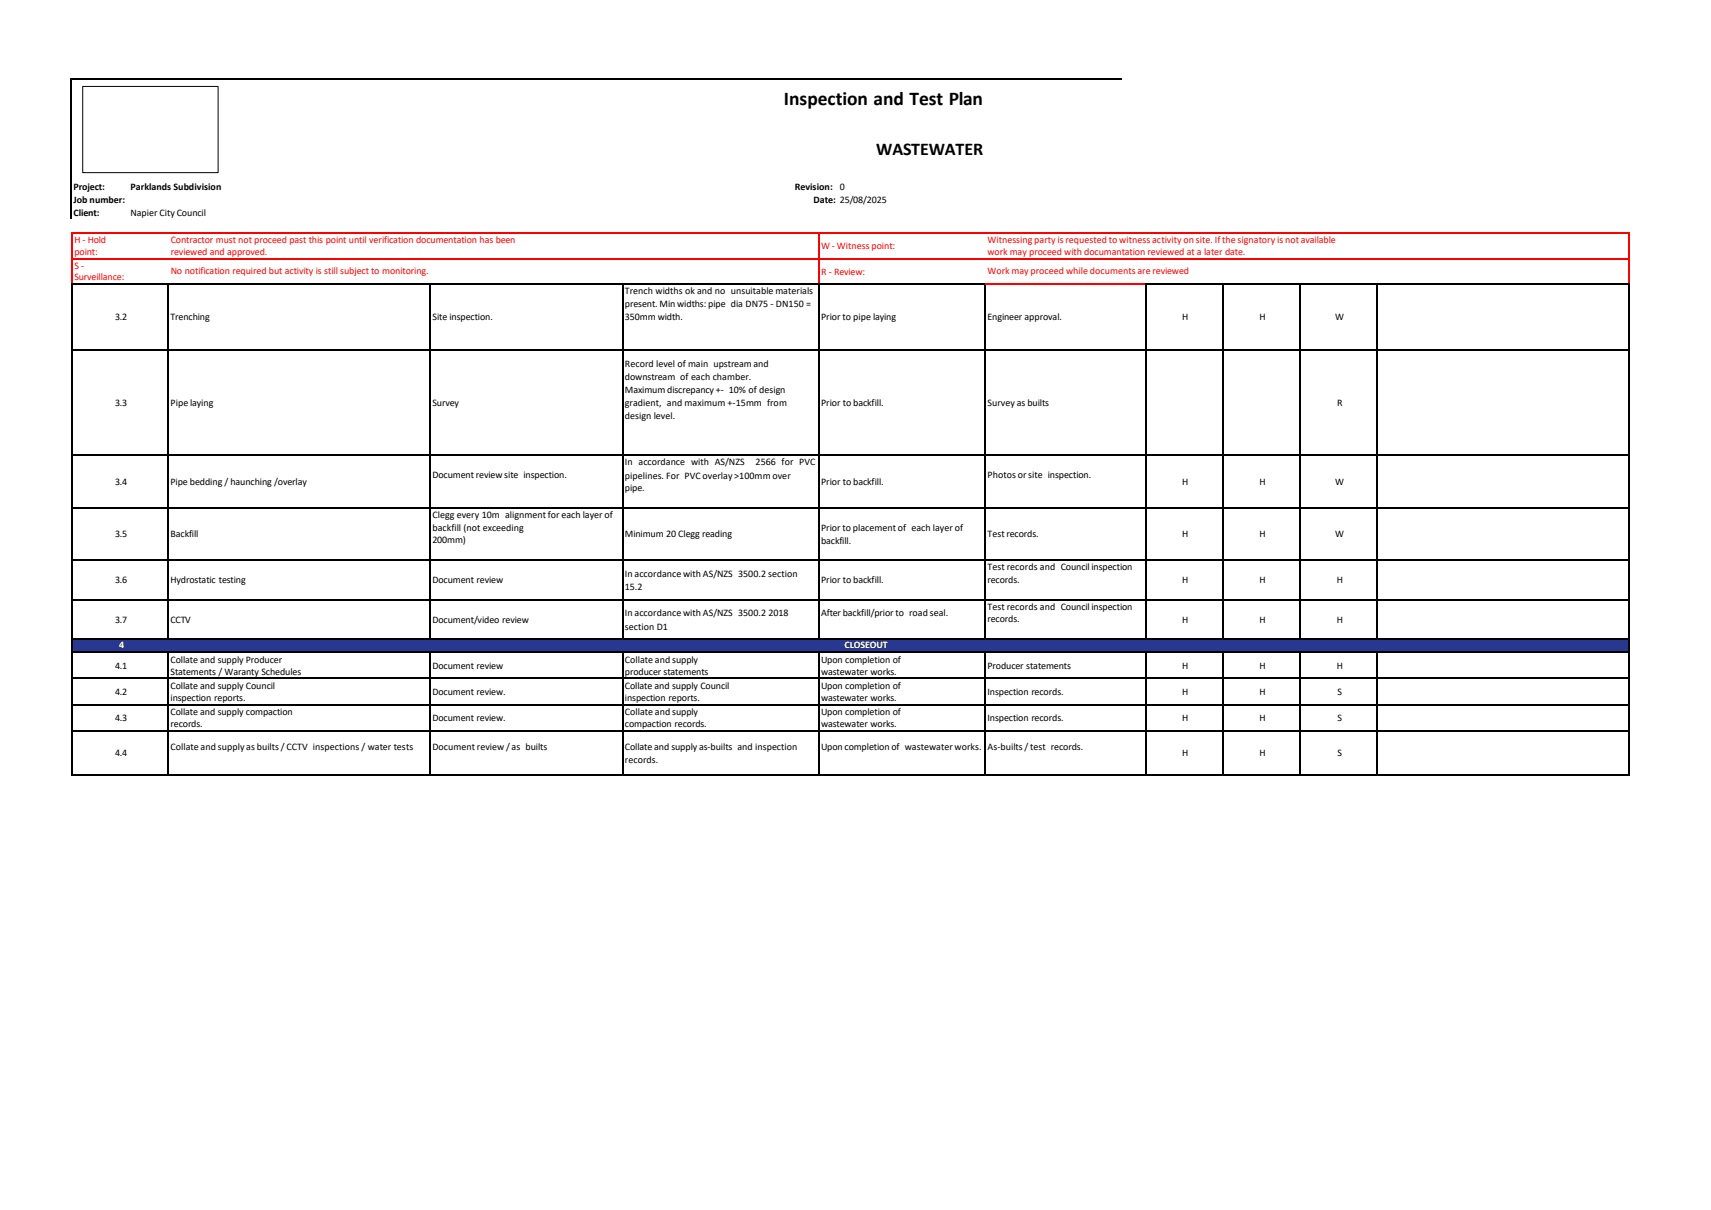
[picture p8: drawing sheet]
<svg xmlns="http://www.w3.org/2000/svg" width="420mm" height="297mm" viewBox="0 0 420 297" stroke-linecap="round" stroke-linejoin="round" font-family="sans-serif">
<defs><g id="words">
<text font-size="4.8" x="192.4" y="25.8">Inspection and Test Plan</text>
<text font-size="4.4" x="215.1" y="38">WASTEWATER</text>
<g font-size="2.5">
<text x="18.1" y="46.6">Project:</text>
<text x="32" y="46.6">Parklands Subdivision</text>
<text x="195.1" y="46.6">Revision: 0</text>
<text x="18.1" y="49.9">Job number:</text>
<text x="18.1" y="52.9">Client:</text>
<text x="32" y="52.9">Napier City Council</text>
<text x="199.7" y="49.9">Date: 25/08/2025</text>
<text x="153.4" y="72.3">Trench widths ok and no unsuitable materials</text>
<text x="153.4" y="75.5">present. Min widths: pipe dia DN75 - DN150 =</text>
<text x="28.3" y="78.6">3.2</text>
<text x="41.9" y="78.6">Trenching</text>
<text x="106.1" y="78.7">Site inspection.</text>
<text x="153.4" y="78.5">350mm width.</text>
<text x="201.5" y="78.7">Prior to pipe laying</text>
<text x="242.4" y="78.6">Engineer approval.</text>
<text x="290.2" y="78.6">H</text>
<text x="309.2" y="78.6">H</text>
<text x="327.7" y="78.6">W</text>
<text x="153.4" y="90.1">Record level of main upstreamand</text>
<text x="153.4" y="93.3">downstream of each chamber.</text>
<text x="28.3" y="99.6">3.3</text>
<text x="41.9" y="99.6">Pipe laying</text>
<text x="106.1" y="99.7">Survey</text>
<text x="153.4" y="96.5">Maximumdiscrepancy+- 10% of design</text>
<text x="153.4" y="99.7">gradient, and maximum +-15mm from</text>
<text x="201.5" y="99.7">Prior to backfill.</text>
<text x="242.4" y="99.6">Survey as builts</text>
<text x="328.2" y="99.6">R</text>
<text x="153.4" y="102.9">design level.</text>
<text x="28.3" y="119">3.4</text>
<text x="41.9" y="119">Pipe bedding / haunching /overlay</text>
<text x="106.1" y="117.5">Documentreviewsite inspection.</text>
<text x="153.4" y="114.3">In accordance with AS/NZS</text>
<text x="153.4" y="117.5">pipelines. For PVC overlay &gt;100mm over</text>
<text x="185.4" y="114.3">2566 for PVC</text>
<text x="201.5" y="119">Prior to backfill.</text>
<text x="242.4" y="117.5">Photos orsite inspection.</text>
<text x="290.2" y="119">H</text>
<text x="309.2" y="119">H</text>
<text x="327.7" y="119">W</text>
<text x="153.4" y="120.5">pipe.</text>
<text x="28.3" y="131.9">3.5</text>
<text x="41.9" y="131.9">Backfill</text>
<text x="106.1" y="127.1">Clegg every 10m alignment for each layer of</text>
<text x="106.1" y="130.4">backfill (not exceeding</text>
<text x="153.4" y="131.9">Minimum 20 Clegg reading</text>
<text x="201.5" y="130.4">Priorto placement of each layer of</text>
<text x="242.4" y="131.9">Test records.</text>
<text x="290.2" y="131.9">H</text>
<text x="309.2" y="131.9">H</text>
<text x="327.7" y="131.9">W</text>
<text x="106.1" y="133.3">200mm)</text>
<text x="201.5" y="133.6">backfill.</text>
<text x="28.3" y="143.2">3.6</text>
<text x="41.9" y="143.2">Hydrostatic testing</text>
<text x="106.1" y="143.2">Document review</text>
<text x="153.4" y="141.6">In accordancewith AS/NZS 3500.2 section</text>
<text x="201.5" y="143.2">Prior to backfill.</text>
<text x="242.4" y="140.1">Test records and Councilinspection</text>
<text x="242.4" y="143">records.</text>
<text x="290.2" y="143.2">H</text>
<text x="309.2" y="143.2">H</text>
<text x="328.1" y="143.2">H</text>
<text x="153.4" y="144.9">15.2</text>
<text x="242.4" y="149.8">Test records and Councilinspection</text>
<text x="28.3" y="152.9">3.7</text>
<text x="41.9" y="152.9">CCTV</text>
<text x="106.1" y="152.9">Document/video review</text>
<text x="153.4" y="151.3">In accordancewith AS/NZS 3500.2 2018</text>
<text x="153.4" y="154.6">section D1</text>
<text x="201.5" y="151.3">Afterbackfill/prior to road seal.</text>
<text x="242.4" y="152.7">records.</text>
<text x="290.2" y="152.9">H</text>
<text x="309.2" y="152.9">H</text>
<text x="328.1" y="152.9">H</text>
<text x="28.3" y="164.2">4.1</text>
<text x="41.9" y="162.7">Collate and supply Producer</text>
<text x="41.9" y="165.6">Statements / Waranty Schedules</text>
<text x="106.1" y="164.2">Document review</text>
<text x="153.4" y="162.7">Collate and supply</text>
<text x="153.4" y="165.6">producer statements</text>
<text x="201.5" y="162.7">Upon completion of</text>
<text x="201.5" y="165.6">wastewater works.</text>
<text x="242.4" y="164.2">Producer statements</text>
<text x="290.2" y="164.2">H</text>
<text x="309.2" y="164.2">H</text>
<text x="328.1" y="164.2">H</text>
<text x="28.3" y="170.6">4.2</text>
<text x="41.9" y="169.1">Collate and supply Council</text>
<text x="41.9" y="172">inspection reports.</text>
<text x="106.1" y="170.6">Document review.</text>
<text x="153.4" y="169.1">Collate and supply Council</text>
<text x="153.4" y="172">inspection reports.</text>
<text x="201.5" y="169.1">Upon completion of</text>
<text x="201.5" y="172">wastewater works.</text>
<text x="242.4" y="170.6">Inspection records.</text>
<text x="290.2" y="170.6">H</text>
<text x="309.2" y="170.6">H</text>
<text x="328.3" y="170.6">S</text>
<text x="28.3" y="177">4.3</text>
<text x="41.9" y="175.5">Collate and supply compaction</text>
<text x="41.9" y="178.4">records.</text>
<text x="106.1" y="177">Document review.</text>
<text x="153.4" y="175.5">Collate and supply</text>
<text x="153.4" y="178.4">compaction records.</text>
<text x="201.5" y="175.5">Upon completion of</text>
<text x="201.5" y="178.4">wastewater works.</text>
<text x="242.4" y="177">Inspection records.</text>
<text x="290.2" y="177">H</text>
<text x="309.2" y="177">H</text>
<text x="328.3" y="177">S</text>
<text x="28.3" y="185.7">4.4</text>
<text x="41.9" y="184.1">Collate and supply as builts /CCTV inspections / water tests</text>
<text x="106.1" y="184.1">Document review / as builts</text>
<text x="153.4" y="184.1">Collate and supply as-builts and inspection</text>
<text x="201.5" y="184.1">Uponcompletion of wastewater works.</text>
<text x="242.4" y="184.1">As-builts /test records.</text>
<text x="290.2" y="185.7">H</text>
<text x="309.2" y="185.7">H</text>
<text x="328.3" y="185.7">S</text>
<text x="153.4" y="187.3">records.</text>
</g>
<g font-size="2.5" fill="#f00">
<text x="18.2" y="59.7">H - Hold</text>
<text x="41.9" y="59.6">Contractor must not proceed past this point until verification documentation has been</text>
<text x="242.4" y="59.6">Witnessing party is requested to witness activity on site. Ifthe signatory is notavailable</text>
<text x="18.2" y="62.6">point:</text>
<text x="41.9" y="62.5">reviewed and approved.</text>
<text x="201.5" y="61.2">W - Witness point:</text>
<text x="242.4" y="62.5">work may proceed with documantation reviewed at a later date.</text>
<text x="18.2" y="66">S -</text>
<text x="18.2" y="68.8">Surveillance:</text>
<text x="41.9" y="67.4">No notification required but activity is still subject to monitoring.</text>
<text x="201.5" y="67.5">R - Review:</text>
<text x="242.4" y="67.4">Workmayproceed while documents are reviewed</text>
</g>
<g font-size="2.5" fill="#fff">
<text x="29.2" y="159.2">4</text>
<text x="207.3" y="159.2">CLOSEOUT</text>
</g>
</g></defs>
<g fill="#000">
<path d="M17.4 19.2h.2v.3h-.2z" fill-rule="evenodd"/>
<path d="M17.4 19.2h.2v.3h-.2z" fill-rule="evenodd"/>
</g>
<path d="M17.5 19.5v34.3M17.6 19.3h257.7" fill="none" stroke="#000" stroke-width=".25"/>
<path d="M20.3 21.2h33.2v21.2h-33.2z" fill-rule="evenodd" fill="#fff"/>
<path d="M20.3 21.2h33.2v21.2h-33.2z" fill="none" stroke="#000" stroke-width=".25"/>
<g fill="#f00">
<path d="M17.5 57h.2v.3h-.2z" fill-rule="evenodd"/>
<path d="M17.5 57h.2v.3h-.2z" fill-rule="evenodd"/>
</g>
<path d="M17.7 57.2h23.6" fill="none" stroke="#f00" stroke-width=".25"/>
<path d="M41.3 57h.3v.3h-.3z" fill-rule="evenodd" fill="#f00"/>
<path d="M41.6 57.2h159.2" fill="none" stroke="#f00" stroke-width=".25"/>
<path d="M200.8 57h.3v.3h-.3z" fill-rule="evenodd" fill="#f00"/>
<path d="M201.1 57.2h40.7" fill="none" stroke="#f00" stroke-width=".25"/>
<path d="M241.8 57h.2v.3h-.2z" fill-rule="evenodd" fill="#f00"/>
<path d="M242 57.2h157.7" fill="none" stroke="#f00" stroke-width=".25"/>
<g fill="#f00">
<path d="M399.7 57h.3v.3h-.3z" fill-rule="evenodd"/>
<path d="M399.7 57h.3v.3h-.3z" fill-rule="evenodd"/>
</g>
<path d="M17.6 57.3v6.2M201 57.3v6.2M399.8 57.3v6.2" fill="none" stroke="#f00" stroke-width=".25"/>
<path d="M17.5 63.5h.2v.2h-.2z" fill-rule="evenodd" fill="#f00"/>
<path d="M17.7 63.6h23.6" fill="none" stroke="#f00" stroke-width=".25"/>
<path d="M41.3 63.5h.3v.2h-.3z" fill-rule="evenodd" fill="#f00"/>
<path d="M41.6 63.6h111.2" fill="none" stroke="#f00" stroke-width=".25"/>
<path d="M152.8 63.5h.3v.2h-.3z" fill-rule="evenodd" fill="#f00"/>
<path d="M153.1 63.6h47.7" fill="none" stroke="#f00" stroke-width=".25"/>
<path d="M200.8 63.5h.3v.2h-.3z" fill-rule="evenodd" fill="#f00"/>
<path d="M201.1 63.6h40.7" fill="none" stroke="#f00" stroke-width=".25"/>
<path d="M241.8 63.5h.2v.2h-.2z" fill-rule="evenodd" fill="#f00"/>
<path d="M242 63.6h96.1" fill="none" stroke="#f00" stroke-width=".25"/>
<path d="M338.1 63.5h.2v.2h-.2z" fill-rule="evenodd" fill="#f00"/>
<path d="M338.3 63.6h61.4" fill="none" stroke="#f00" stroke-width=".25"/>
<path d="M399.7 63.5h.3v.2h-.3z" fill-rule="evenodd" fill="#f00"/>
<path d="M17.6 63.7v5.9M201 63.7v5.9M241.9 69.8h39.1M399.8 63.7v5.9" fill="none" stroke="#f00" stroke-width=".25"/>
<g fill="#000">
<path d="M17.5 69.6h.2v.3h-.2z" fill-rule="evenodd"/>
<path d="M41.2 69.6h.3v.3h-.3z" fill-rule="evenodd"/>
<path d="M41.5 69.6h.2v.3h-.2z" fill-rule="evenodd"/>
<path d="M105.5 69.6h.2v.3h-.2z" fill-rule="evenodd"/>
<path d="M152.7 69.6h.3v.3h-.3z" fill-rule="evenodd"/>
<path d="M153 69.6h.2v.3h-.2z" fill-rule="evenodd"/>
<path d="M200.8 69.6h.3v.3h-.3z" fill-rule="evenodd"/>
<path d="M241.7 69.6h.2v.3h-.2z" fill-rule="evenodd"/>
<path d="M241.7 69.6h.2v.3h-.2z" fill-rule="evenodd"/>
<path d="M281 69.6h.3v.3h-.3z" fill-rule="evenodd"/>
<path d="M300 69.6h.3v.3h-.3z" fill-rule="evenodd"/>
<path d="M319 69.6h.2v.3h-.2z" fill-rule="evenodd"/>
<path d="M337.9 69.6h.3v.3h-.3z" fill-rule="evenodd"/>
<path d="M338.2 69.6h.2v.3h-.2z" fill-rule="evenodd"/>
<path d="M399.7 69.6h.3v.3h-.3z" fill-rule="evenodd"/>
<path d="M17.5 85.8h.2v.2h-.2z" fill-rule="evenodd"/>
<path d="M41.2 85.8h.3v.2h-.3z" fill-rule="evenodd"/>
<path d="M105.5 85.8h.2v.2h-.2z" fill-rule="evenodd"/>
<path d="M152.7 85.8h.3v.2h-.3z" fill-rule="evenodd"/>
<path d="M200.8 85.8h.3v.2h-.3z" fill-rule="evenodd"/>
<path d="M241.7 85.8h.2v.2h-.2z" fill-rule="evenodd"/>
<path d="M281 85.8h.3v.2h-.3z" fill-rule="evenodd"/>
<path d="M300 85.8h.3v.2h-.3z" fill-rule="evenodd"/>
<path d="M319 85.8h.2v.2h-.2z" fill-rule="evenodd"/>
<path d="M337.9 85.8h.3v.2h-.3z" fill-rule="evenodd"/>
<path d="M399.7 85.8h.3v.2h-.3z" fill-rule="evenodd"/>
<path d="M17.5 111.6h.2v.3h-.2z" fill-rule="evenodd"/>
<path d="M41.2 111.6h.3v.3h-.3z" fill-rule="evenodd"/>
<path d="M105.5 111.6h.2v.3h-.2z" fill-rule="evenodd"/>
<path d="M152.7 111.6h.3v.3h-.3z" fill-rule="evenodd"/>
<path d="M200.8 111.6h.3v.3h-.3z" fill-rule="evenodd"/>
<path d="M241.7 111.6h.2v.3h-.2z" fill-rule="evenodd"/>
<path d="M281 111.6h.3v.3h-.3z" fill-rule="evenodd"/>
<path d="M300 111.6h.3v.3h-.3z" fill-rule="evenodd"/>
<path d="M319 111.6h.2v.3h-.2z" fill-rule="evenodd"/>
<path d="M337.9 111.6h.3v.3h-.3z" fill-rule="evenodd"/>
<path d="M399.7 111.6h.3v.3h-.3z" fill-rule="evenodd"/>
<path d="M17.5 124.5h.2v.3h-.2z" fill-rule="evenodd"/>
<path d="M17.5 137.4h.2v.3h-.2z" fill-rule="evenodd"/>
<path d="M41.2 124.5h.3v.3h-.3z" fill-rule="evenodd"/>
<path d="M41.2 137.4h.3v.3h-.3z" fill-rule="evenodd"/>
<path d="M105.5 124.5h.2v.3h-.2z" fill-rule="evenodd"/>
<path d="M105.5 137.4h.2v.3h-.2z" fill-rule="evenodd"/>
<path d="M152.7 124.5h.3v.3h-.3z" fill-rule="evenodd"/>
<path d="M152.7 137.4h.3v.3h-.3z" fill-rule="evenodd"/>
<path d="M200.8 124.5h.3v.3h-.3z" fill-rule="evenodd"/>
<path d="M200.8 137.4h.3v.3h-.3z" fill-rule="evenodd"/>
<path d="M241.7 124.5h.2v.3h-.2z" fill-rule="evenodd"/>
<path d="M241.7 137.4h.2v.3h-.2z" fill-rule="evenodd"/>
<path d="M281 124.5h.3v.3h-.3z" fill-rule="evenodd"/>
<path d="M281 137.4h.3v.3h-.3z" fill-rule="evenodd"/>
<path d="M300 124.5h.3v.3h-.3z" fill-rule="evenodd"/>
<path d="M300 137.4h.3v.3h-.3z" fill-rule="evenodd"/>
<path d="M319 124.5h.2v.3h-.2z" fill-rule="evenodd"/>
<path d="M319 137.4h.2v.3h-.2z" fill-rule="evenodd"/>
<path d="M337.9 124.5h.3v.3h-.3z" fill-rule="evenodd"/>
<path d="M337.9 137.4h.3v.3h-.3z" fill-rule="evenodd"/>
<path d="M399.7 124.5h.3v.3h-.3z" fill-rule="evenodd"/>
<path d="M399.7 137.4h.3v.3h-.3z" fill-rule="evenodd"/>
<path d="M17.5 147.1h.2v.3h-.2z" fill-rule="evenodd"/>
<path d="M41.2 147.1h.3v.3h-.3z" fill-rule="evenodd"/>
<path d="M105.5 147.1h.2v.3h-.2z" fill-rule="evenodd"/>
<path d="M152.7 147.1h.3v.3h-.3z" fill-rule="evenodd"/>
<path d="M200.8 147.1h.3v.3h-.3z" fill-rule="evenodd"/>
<path d="M241.7 147.1h.2v.3h-.2z" fill-rule="evenodd"/>
<path d="M281 147.1h.3v.3h-.3z" fill-rule="evenodd"/>
<path d="M300 147.1h.3v.3h-.3z" fill-rule="evenodd"/>
<path d="M319 147.1h.2v.3h-.2z" fill-rule="evenodd"/>
<path d="M337.9 147.1h.3v.3h-.3z" fill-rule="evenodd"/>
<path d="M399.7 147.1h.3v.3h-.3z" fill-rule="evenodd"/>
</g>
<g fill="none" stroke="#000" stroke-width=".25">
<path d="M17.6 69.9v15.9M17.7 69.8h23.5M41.3 69.9v15.9M41.7 69.8h63.8M105.6 69.9v15.9M105.7 69.8h47M152.8 69.9v15.9M153.2 69.8h47.6M201 69.9v15.9M201.1 69.8h40.6M241.8 69.9v15.9M281.2 69.9v15.9"/>
<path d="M281.3 69.8h18.7M300.1 69.9v15.9M300.3 69.8h18.7M319.1 69.9v15.9M319.2 69.8h18.7M338.1 69.9v15.9M338.4 69.8h61.3M399.8 69.9v15.9M17.6 86v25.6M17.7 85.9h23.5M41.3 86v25.6M41.5 85.9h64"/>
<path d="M105.6 86v25.6M105.7 85.9h47M152.8 86v25.6M153 85.9h47.8M201 86v25.6M201.1 85.9h40.6M241.8 86v25.6M241.9 85.9h39.1M281.2 86v25.6M281.3 85.9h18.7M300.1 86v25.6M300.3 85.9h18.7"/>
<path d="M319.1 86v25.6M319.2 85.9h18.7M338.1 86v25.6M338.2 85.9h61.5M399.8 86v25.6M17.6 111.9v12.6M17.7 111.7h23.5M41.3 111.9v12.6M41.5 111.7h64M105.6 111.9v12.6M105.7 111.7h47M152.8 111.9v12.6"/>
<path d="M153 111.7h47.8M201 111.9v12.6M201.1 111.7h40.6M241.8 111.9v12.6M241.9 111.7h39.1M281.2 111.9v12.6M281.3 111.7h18.7M300.1 111.9v12.6M300.3 111.7h18.7M319.1 111.9v12.6M319.2 111.7h18.7M338.1 111.9v12.6"/>
<path d="M338.2 111.7h61.5M399.8 111.9v12.6M17.6 124.8v12.6M17.6 137.7v9.4M17.7 124.6h23.5M17.7 137.6h23.5M41.3 124.8v12.6M41.3 137.7v9.4M41.5 124.6h64M41.5 137.6h64M105.6 124.8v12.6M105.6 137.7v9.4"/>
<path d="M105.7 124.6h47M105.7 137.6h47M152.8 124.8v12.6M152.8 137.7v9.4M153 124.6h47.8M153 137.6h47.8M201 124.8v12.6M201 137.7v9.4M201.1 124.6h40.6M201.1 137.6h40.6M241.8 124.8v12.6M241.8 137.7v9.4"/>
<path d="M241.9 124.6h39.1M241.9 137.6h39.1M281.2 124.8v12.6M281.2 137.7v9.4M281.3 124.6h18.7M281.3 137.6h18.7M300.1 124.8v12.6M300.1 137.7v9.4M300.3 124.6h18.7M300.3 137.6h18.7M319.1 124.8v12.6M319.1 137.7v9.4"/>
<path d="M319.2 124.6h18.7M319.2 137.6h18.7M338.1 124.8v12.6M338.1 137.7v9.4M338.2 124.6h61.5M338.2 137.6h61.5M399.8 124.8v12.6M399.8 137.7v9.4M17.6 147.4v9.4M17.7 147.3h23.5M41.3 147.4v9.4M41.5 147.3h64"/>
<path d="M105.6 147.4v9.4M105.7 147.3h47M152.8 147.4v9.4M153 147.3h47.8M201 147.4v9.4M201.1 147.3h40.6M241.8 147.4v9.4M241.9 147.3h39.1M281.2 147.4v9.4M281.3 147.3h18.7M300.1 147.4v9.4M300.3 147.3h18.7"/>
<path d="M319.1 147.4v9.4M319.2 147.3h18.7M338.1 147.4v9.4M338.2 147.3h61.5M399.8 147.4v9.4"/>
</g>
<g fill="#283891">
<path d="M17.8 157.1h23.5v2.9h-23.5z" fill-rule="evenodd"/>
<path d="M17.8 157.1h23.5v2.6h-23.5z" fill-rule="evenodd"/>
<path d="M41.3 157.1h64.3v2.9h-64.3z" fill-rule="evenodd"/>
<path d="M41.3 157.1h64.3v2h-64.3z" fill-rule="evenodd"/>
<path d="M105.6 157.1h47.2v2.9h-47.2z" fill-rule="evenodd"/>
<path d="M105.6 157.1h47.2v2h-47.2z" fill-rule="evenodd"/>
<path d="M152.8 157.1h48.2v2.9h-48.2z" fill-rule="evenodd"/>
<path d="M152.8 157.1h48.2v2h-48.2z" fill-rule="evenodd"/>
<path d="M201 157.1h40.8v2.9h-40.8z" fill-rule="evenodd"/>
<path d="M201 157.1h40.8v2.6h-40.8z" fill-rule="evenodd"/>
<path d="M241.8 157.1h39.4v2.9h-39.4z" fill-rule="evenodd"/>
<path d="M241.8 157.1h39.4v2h-39.4z" fill-rule="evenodd"/>
<path d="M281.2 157.1h19v2.9h-19z" fill-rule="evenodd"/>
<path d="M281.2 157.1h19v2h-19z" fill-rule="evenodd"/>
<path d="M300.2 157.1h18.9v2.9h-18.9z" fill-rule="evenodd"/>
<path d="M300.2 157.1h18.9v2h-18.9z" fill-rule="evenodd"/>
<path d="M319.1 157.1h19v2.9h-19z" fill-rule="evenodd"/>
<path d="M319.1 157.1h19v2h-19z" fill-rule="evenodd"/>
<path d="M338.1 157.1h61.6v2.9h-61.6z" fill-rule="evenodd"/>
<path d="M338.1 157.1h61.6v2h-61.6z" fill-rule="evenodd"/>
</g>
<g fill="#000">
<path d="M17.5 156.8h.2v.3h-.2z" fill-rule="evenodd"/>
<path d="M41.2 156.8h.3v.3h-.3z" fill-rule="evenodd"/>
<path d="M41.5 156.8h.2v.3h-.2z" fill-rule="evenodd"/>
<path d="M105.5 156.8h.2v.3h-.2z" fill-rule="evenodd"/>
<path d="M105.7 156.8h.3v.3h-.3z" fill-rule="evenodd"/>
<path d="M152.7 156.8h.3v.3h-.3z" fill-rule="evenodd"/>
<path d="M153 156.8h.2v.3h-.2z" fill-rule="evenodd"/>
<path d="M200.8 156.8h.3v.3h-.3z" fill-rule="evenodd"/>
<path d="M201.1 156.8h.3v.3h-.3z" fill-rule="evenodd"/>
<path d="M241.7 156.8h.2v.3h-.2z" fill-rule="evenodd"/>
<path d="M241.9 156.8h.3v.3h-.3z" fill-rule="evenodd"/>
<path d="M281 156.8h.3v.3h-.3z" fill-rule="evenodd"/>
<path d="M281.3 156.8h.2v.3h-.2z" fill-rule="evenodd"/>
<path d="M300 156.8h.3v.3h-.3z" fill-rule="evenodd"/>
<path d="M300.3 156.8h.2v.3h-.2z" fill-rule="evenodd"/>
<path d="M319 156.8h.2v.3h-.2z" fill-rule="evenodd"/>
<path d="M319.2 156.8h.3v.3h-.3z" fill-rule="evenodd"/>
<path d="M337.9 156.8h.3v.3h-.3z" fill-rule="evenodd"/>
<path d="M338.2 156.8h.2v.3h-.2z" fill-rule="evenodd"/>
<path d="M399.7 156.8h.3v.3h-.3z" fill-rule="evenodd"/>
<path d="M17.5 160h.2v.3h-.2z" fill-rule="evenodd"/>
<path d="M17.5 166.4h.2v.3h-.2z" fill-rule="evenodd"/>
<path d="M17.5 172.9h.2v.2h-.2z" fill-rule="evenodd"/>
<path d="M17.5 179.3h.2v.3h-.2z" fill-rule="evenodd"/>
<path d="M41.2 160h.3v.3h-.3z" fill-rule="evenodd"/>
<path d="M41.2 166.4h.3v.3h-.3z" fill-rule="evenodd"/>
<path d="M41.2 172.9h.3v.2h-.3z" fill-rule="evenodd"/>
<path d="M41.2 179.3h.3v.3h-.3z" fill-rule="evenodd"/>
<path d="M41.5 160h.2v.3h-.2z" fill-rule="evenodd"/>
<path d="M105.5 160h.2v.3h-.2z" fill-rule="evenodd"/>
<path d="M105.5 166.4h.2v.3h-.2z" fill-rule="evenodd"/>
<path d="M105.5 172.9h.2v.2h-.2z" fill-rule="evenodd"/>
<path d="M105.5 179.3h.2v.3h-.2z" fill-rule="evenodd"/>
<path d="M105.7 160h.3v.3h-.3z" fill-rule="evenodd"/>
<path d="M152.7 160h.3v.3h-.3z" fill-rule="evenodd"/>
<path d="M152.7 166.4h.3v.3h-.3z" fill-rule="evenodd"/>
<path d="M152.7 172.9h.3v.2h-.3z" fill-rule="evenodd"/>
<path d="M152.7 179.3h.3v.3h-.3z" fill-rule="evenodd"/>
<path d="M153 160h.2v.3h-.2z" fill-rule="evenodd"/>
<path d="M200.8 160h.3v.3h-.3z" fill-rule="evenodd"/>
<path d="M200.8 166.4h.3v.3h-.3z" fill-rule="evenodd"/>
<path d="M200.8 172.9h.3v.2h-.3z" fill-rule="evenodd"/>
<path d="M200.8 179.3h.3v.3h-.3z" fill-rule="evenodd"/>
<path d="M201.1 160h.3v.3h-.3z" fill-rule="evenodd"/>
<path d="M241.7 160h.2v.3h-.2z" fill-rule="evenodd"/>
<path d="M241.7 166.4h.2v.3h-.2z" fill-rule="evenodd"/>
<path d="M241.7 172.9h.2v.2h-.2z" fill-rule="evenodd"/>
<path d="M241.7 179.3h.2v.3h-.2z" fill-rule="evenodd"/>
<path d="M241.9 160h.3v.3h-.3z" fill-rule="evenodd"/>
<path d="M281 160h.3v.3h-.3z" fill-rule="evenodd"/>
<path d="M281 166.4h.3v.3h-.3z" fill-rule="evenodd"/>
<path d="M281 172.9h.3v.2h-.3z" fill-rule="evenodd"/>
<path d="M281 179.3h.3v.3h-.3z" fill-rule="evenodd"/>
<path d="M281.3 160h.2v.3h-.2z" fill-rule="evenodd"/>
<path d="M300 160h.3v.3h-.3z" fill-rule="evenodd"/>
<path d="M300 166.4h.3v.3h-.3z" fill-rule="evenodd"/>
<path d="M300 172.9h.3v.2h-.3z" fill-rule="evenodd"/>
<path d="M300 179.3h.3v.3h-.3z" fill-rule="evenodd"/>
<path d="M300.3 160h.2v.3h-.2z" fill-rule="evenodd"/>
<path d="M319 160h.2v.3h-.2z" fill-rule="evenodd"/>
<path d="M319 166.4h.2v.3h-.2z" fill-rule="evenodd"/>
<path d="M319 172.9h.2v.2h-.2z" fill-rule="evenodd"/>
<path d="M319 179.3h.2v.3h-.2z" fill-rule="evenodd"/>
<path d="M319.2 160h.3v.3h-.3z" fill-rule="evenodd"/>
<path d="M337.9 160h.3v.3h-.3z" fill-rule="evenodd"/>
<path d="M337.9 166.4h.3v.3h-.3z" fill-rule="evenodd"/>
<path d="M337.9 172.9h.3v.2h-.3z" fill-rule="evenodd"/>
<path d="M337.9 179.3h.3v.3h-.3z" fill-rule="evenodd"/>
<path d="M338.2 160h.2v.3h-.2z" fill-rule="evenodd"/>
<path d="M399.7 160h.3v.3h-.3z" fill-rule="evenodd"/>
<path d="M399.7 166.4h.3v.3h-.3z" fill-rule="evenodd"/>
<path d="M399.7 172.9h.3v.2h-.3z" fill-rule="evenodd"/>
<path d="M399.7 179.3h.3v.3h-.3z" fill-rule="evenodd"/>
<path d="M17.5 190.2h.2v.3h-.2z" fill-rule="evenodd"/>
<path d="M17.5 190.2h.2v.3h-.2z" fill-rule="evenodd"/>
<path d="M41.2 190.2h.3v.3h-.3z" fill-rule="evenodd"/>
<path d="M105.5 190.2h.2v.3h-.2z" fill-rule="evenodd"/>
<path d="M152.7 190.2h.3v.3h-.3z" fill-rule="evenodd"/>
<path d="M200.8 190.2h.3v.3h-.3z" fill-rule="evenodd"/>
<path d="M241.7 190.2h.2v.3h-.2z" fill-rule="evenodd"/>
<path d="M281 190.2h.3v.3h-.3z" fill-rule="evenodd"/>
<path d="M300 190.2h.3v.3h-.3z" fill-rule="evenodd"/>
<path d="M319 190.2h.2v.3h-.2z" fill-rule="evenodd"/>
<path d="M337.9 190.2h.3v.3h-.3z" fill-rule="evenodd"/>
<path d="M399.7 190.2h.3v.3h-.3z" fill-rule="evenodd"/>
<path d="M399.7 190.2h.3v.3h-.3z" fill-rule="evenodd"/>
</g>
<g fill="none" stroke="#000" stroke-width=".25">
<path d="M17.6 157.1v2.9M17.7 157h23.5M41.7 157h63.8M106 157h46.7M153.2 157h47.6M201.4 157h40.3M242.2 157h38.8M281.5 157h18.5M300.5 157h18.5M319.5 157h18.4M338.4 157h61.3M399.8 157.1v2.9"/>
<path d="M17.6 160.3v6.1M17.6 166.7v6.2M17.6 173.1v6.2M17.6 179.6v10.6M17.7 160.2h23.5M17.7 166.6h23.5M17.7 173h23.5M17.7 179.4h23.5M41.3 160.3v6.1M41.3 166.7v6.2M41.3 173.1v6.2M41.3 179.6v10.6"/>
<path d="M41.5 166.6h64M41.5 173h64M41.5 179.4h64M41.7 160.2h63.8M105.6 160.3v6.1M105.6 166.7v6.2M105.6 173.1v6.2M105.6 179.6v10.6M105.7 166.6h47M105.7 173h47M105.7 179.4h47M106 160.2h46.7"/>
<path d="M152.8 160.3v6.1M152.8 166.7v6.2M152.8 173.1v6.2M152.8 179.6v10.6M153 166.6h47.8M153 173h47.8M153 179.4h47.8M153.2 160.2h47.6M201 160.3v6.1M201 166.7v6.2M201 173.1v6.2M201 179.6v10.6"/>
<path d="M201.1 166.6h40.6M201.1 173h40.6M201.1 179.4h40.6M201.4 160.2h40.3M241.8 160.3v6.1M241.8 166.7v6.2M241.8 173.1v6.2M241.8 179.6v10.6M241.9 166.6h39.1M241.9 173h39.1M241.9 179.4h39.1M242.2 160.2h38.8"/>
<path d="M281.2 160.3v6.1M281.2 166.7v6.2M281.2 173.1v6.2M281.2 179.6v10.6M281.3 166.6h18.7M281.3 173h18.7M281.3 179.4h18.7M281.5 160.2h18.5M300.1 160.3v6.1M300.1 166.7v6.2M300.1 173.1v6.2M300.1 179.6v10.6"/>
<path d="M300.3 166.6h18.7M300.3 173h18.7M300.3 179.4h18.7M300.5 160.2h18.5M319.1 160.3v6.1M319.1 166.7v6.2M319.1 173.1v6.2M319.1 179.6v10.6M319.2 166.6h18.7M319.2 173h18.7M319.2 179.4h18.7M319.5 160.2h18.4"/>
<path d="M338.1 160.3v6.1M338.1 166.7v6.2M338.1 173.1v6.2M338.1 179.6v10.6M338.2 166.6h61.5M338.2 173h61.5M338.2 179.4h61.5M338.4 160.2h61.3M399.8 160.3v6.1M399.8 166.7v6.2M399.8 173.1v6.2M399.8 179.6v10.6"/>
<path d="M17.7 190.4h23.5M41.5 190.4h64M105.7 190.4h47M153 190.4h47.8M201.1 190.4h40.6M241.9 190.4h39.1M281.3 190.4h18.7M300.3 190.4h18.7M319.2 190.4h18.7M338.2 190.4h61.5"/>
</g>
<use href="#words"/>
</svg>
